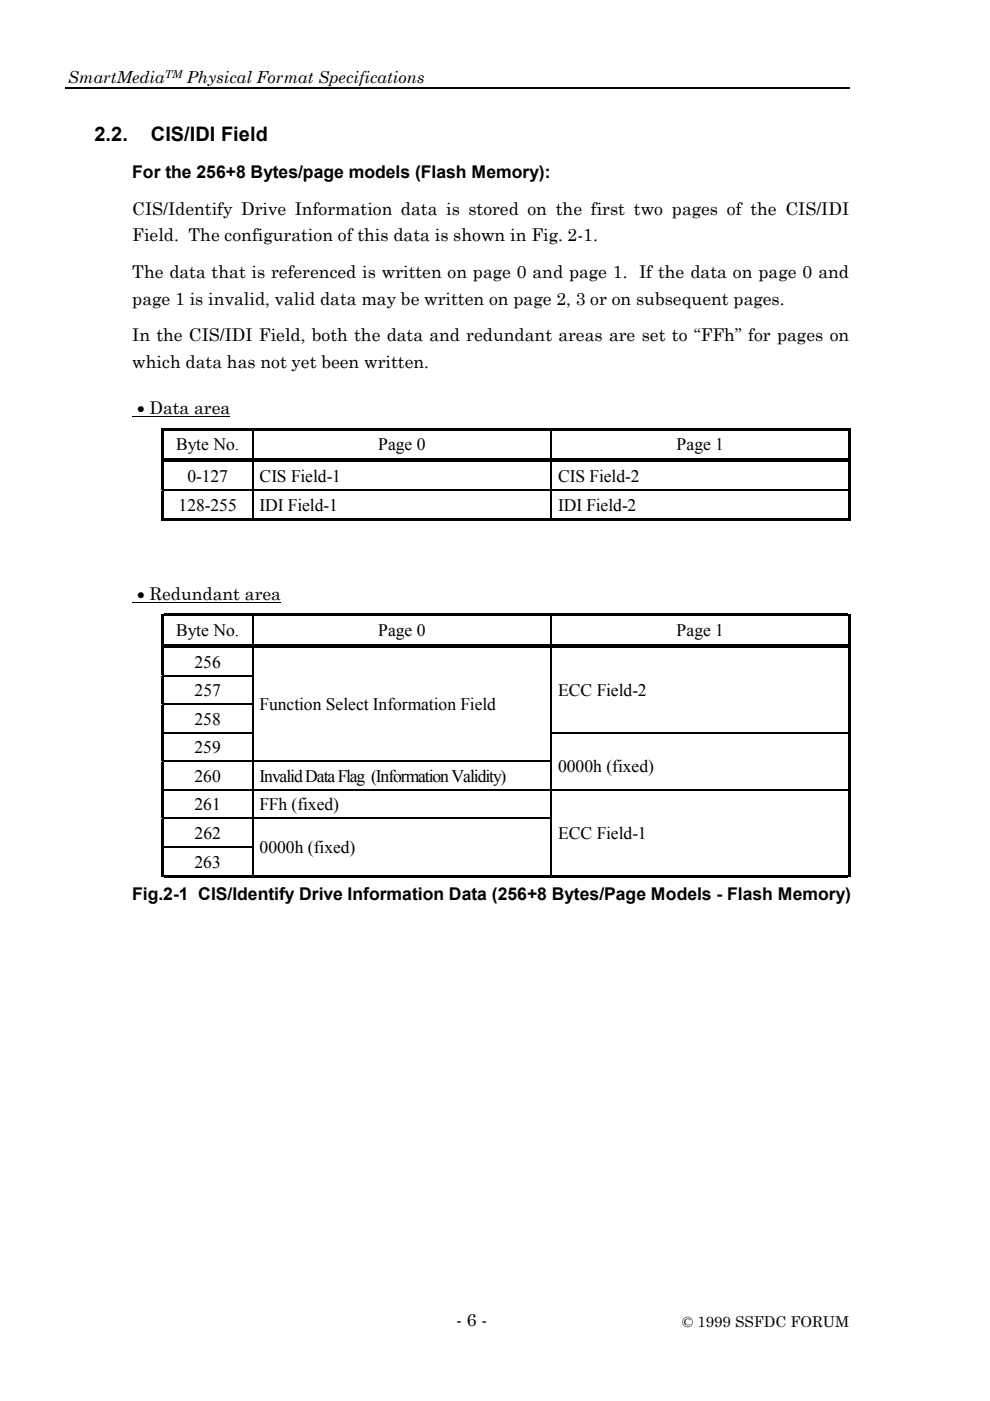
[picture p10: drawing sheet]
<svg xmlns="http://www.w3.org/2000/svg" width="210mm" height="297mm" viewBox="0 0 210 297" stroke-linecap="round" stroke-linejoin="round" font-family="sans-serif">
<defs><g id="words">
<g font-size="4.2">
<text x="20" y="29.9">2.2.</text>
<text x="32" y="29.9">CIS/IDI Field</text>
</g>
<g font-size="3.7">
<text x="28" y="37.7">For the 256+8 Bytes/page models (Flash Memory):</text>
<text x="28" y="45.6">CIS/Identify Drive Information data is stored on the first two pages of the CIS/IDI</text>
<text x="28" y="51.2">Field. The configuration of this data is shown in Fig. 2-1.</text>
<text x="28" y="58.9">The data that is referenced is written on page 0 and page 1. If the data on page 0 and</text>
<text x="28" y="64.6">page 1 is invalid, valid data may be written on page 2, 3 or on subsequent pages.</text>
<text x="28" y="72.3">In the CIS/IDI Field, both the data and redundant areas are set to “FFh” for pages on</text>
<text x="28" y="77.9">which data has not yet been written.</text>
<text x="37.4" y="95.5">Byte No.</text>
<text x="80.2" y="95.5">Page 0</text>
<text x="143.4" y="95.5">Page 1</text>
<text x="39.7" y="102.2">0-127</text>
<text x="55.1" y="102.2">CIS Field-1</text>
<text x="118.3" y="102.2">CIS Field-2</text>
<text x="37.9" y="108.2">128-255</text>
<text x="55" y="108.2">IDI Field-1</text>
<text x="118.3" y="108.2">IDI Field-2</text>
<text x="37.4" y="134.9">Byte No.</text>
<text x="80.2" y="134.9">Page 0</text>
<text x="143.4" y="134.9">Page 1</text>
<text x="41.2" y="141.6">256</text>
<text x="41.2" y="147.6">257</text>
<text x="118.3" y="147.6">ECC Field-2</text>
<text x="41.2" y="153.7">258</text>
<text x="55" y="150.6">Function Select Information Field</text>
<text x="41.2" y="159.7">259</text>
<text x="41.2" y="165.8">260</text>
<text x="55" y="165.8">Invalid Data Flag (Information Validity)</text>
<text x="118.3" y="163.7">0000h (fixed)</text>
<text x="41.2" y="171.8">261</text>
<text x="55" y="171.8">FFh (fixed)</text>
<text x="41.2" y="177.9">262</text>
<text x="118.3" y="177.9">ECC Field-1</text>
<text x="41.2" y="183.9">263</text>
<text x="55" y="180.9">0000h (fixed)</text>
<text x="28" y="190.8">Fig.2-1 CIS/Identify Drive Information Data (256+8 Bytes/Page Models - Flash Memory)</text>
<text x="96.7" y="281.2">- 6 -</text>
</g>
<g font-size="3.5">
<text x="14.4" y="17.5">SmartMedia</text>
<text x="39.6" y="17.5">Physical Format Specifications</text>
<text x="29.1" y="87.8">• Data area</text>
<text x="29.1" y="127.2">• Redundant area</text>
</g>
<text font-size="3.2" x="144.7" y="281.4">© 1999 SSFDC FORUM</text>
<text font-size="2.3" x="34.9" y="16.6">TM</text>
</g></defs>
<g fill="none" stroke="#000" stroke-width=".25">
<path d="M13.9 18.8h166.4M34.8 97.2h18.6M34.8 97.7h18.6M53.6 91.3v5.8M53.6 97.9v5.9M54.2 97.2h62.5M54.2 97.7h62.5M116.8 91.3v5.8M116.8 97.9v5.9M117.4 97.2h62.4M117.4 97.7h62.4M34.3 103.9h146.1"/>
<path d="M53.6 104v5.9M116.8 104v5.9M34.8 136.7h18.6M34.8 137.2h18.6M53.6 130.7v5.8M53.6 137.3v5.8M54.2 136.7h62.5M54.2 137.2h62.5M116.8 130.7v5.8M116.8 137.3v5.8M117.4 136.7h62.4M117.4 137.2h62.4"/>
<path d="M34.3 143.3h19.4M34.3 149.3h19.4M34.3 155.4h19.4M53.6 143.4v5.8M53.6 149.4v5.8M53.6 155.5v5.8M116.7 155.4h63.7M116.8 143.4v5.8M116.8 149.4v5.8M116.8 155.5v5.8M34.3 161.4h82.6M34.3 167.5h146.1"/>
<path d="M34.3 173.5h82.6M34.3 179.6h19.4M53.6 161.5v5.8M53.6 167.6v5.8M53.6 173.7v5.8M53.6 179.7v5.8M116.8 161.5v5.8M116.8 167.6v5.8M116.8 173.7v5.8M116.8 179.7v5.8"/>
</g>
<path d="M28 88.3h20.8M28 127.7h31.6" fill="none" stroke="#000" stroke-width=".21"/>
<g fill="#000">
<path d="M34.3 90.7h.5v.6h-.5zM34.3 91.3h.5v5.8h-.5zM34.3 97.1h.5v.8h-.5zM34.8 90.7h18.6v.5h-18.6zM53.4 91.2l.3 .1zM53.4 90.7h63.3v.5h-63.3zM53.4 97.9h.3zM53.4 97.1h.8v.3h-.8zM53.4 97.6h.8v.3h-.8zM116.7 91.2l.2 .1zM116.7 90.7h63.1v.5h-63.1zM116.7 97.9h.2z"/>
<path d="M116.7 97.1h.7v.3h-.7zM116.7 97.6h.7v.3h-.7zM179.8 90.7h.6v.6h-.6zM179.8 91.3h.6v5.8h-.6zM179.8 97.1h.6v.8h-.6zM34.3 97.9h.5v5.9h-.5zM34.3 104h.5v6.4h-.5zM34.8 109.9h18.6v.5h-18.6zM53.4 109.9h63.3v.5h-63.3zM116.7 109.9h63.1v.5h-63.1zM179.8 97.9h.6v5.9h-.6zM179.8 104h.6v6.4h-.6z"/>
<path d="M34.3 130.1h.5v.6h-.5zM34.3 130.7h.5v5.8h-.5zM34.3 136.5h.5v.8h-.5zM34.8 130.1h18.6v.5h-18.6zM53.4 130.6l.3 .1zM53.4 130.1h63.3v.5h-63.3zM53.4 137.3h.3zM53.4 136.5h.8v.3h-.8zM53.4 137h.8v.3h-.8zM116.7 130.6l.2 .1zM116.7 130.1h63.1v.5h-63.1zM116.7 137.3h.2z"/>
<path d="M116.7 136.5h.7v.3h-.7zM116.7 137h.7v.3h-.7zM179.8 130.1h.6v.6h-.6zM179.8 130.7h.6v5.8h-.6zM179.8 136.5h.6v.8h-.6zM34.3 137.3h.5v5.8h-.5zM34.3 143.4h.5v5.8h-.5zM34.3 149.4h.5v5.8h-.5zM116.7 143.1h.2v.3h-.2zM116.7 149.2h.2v.2h-.2zM179.8 137.3h.6v5.8h-.6zM179.8 143.1h.6v.3h-.6z"/>
<path d="M179.8 143.4h.6v5.8h-.6zM179.8 149.2h.6v.2h-.6zM179.8 149.4h.6v5.8h-.6zM34.3 155.5h.5v5.8h-.5zM34.3 161.5h.5v5.8h-.5zM34.3 167.6h.5v5.8h-.5zM34.3 173.7h.5v5.8h-.5zM116.7 179.5h.2v.2h-.2zM179.8 155.5h.6v5.8h-.6zM179.8 161.3h.6v.2h-.6zM179.8 161.5h.6v5.8h-.6zM179.8 167.6h.6v5.8h-.6z"/>
<path d="M179.8 173.4h.6v.3h-.6zM179.8 173.7h.6v5.8h-.6zM179.8 179.5h.6v.2h-.6zM34.3 179.7h.5v6.3h-.5zM34.8 185.5h18.6v.5h-18.6zM53.4 185.5h63.3v.5h-63.3zM116.7 185.5h63.1v.5h-63.1zM179.8 179.7h.6v6.3h-.6z"/>
</g>
<use href="#words"/>
</svg>
